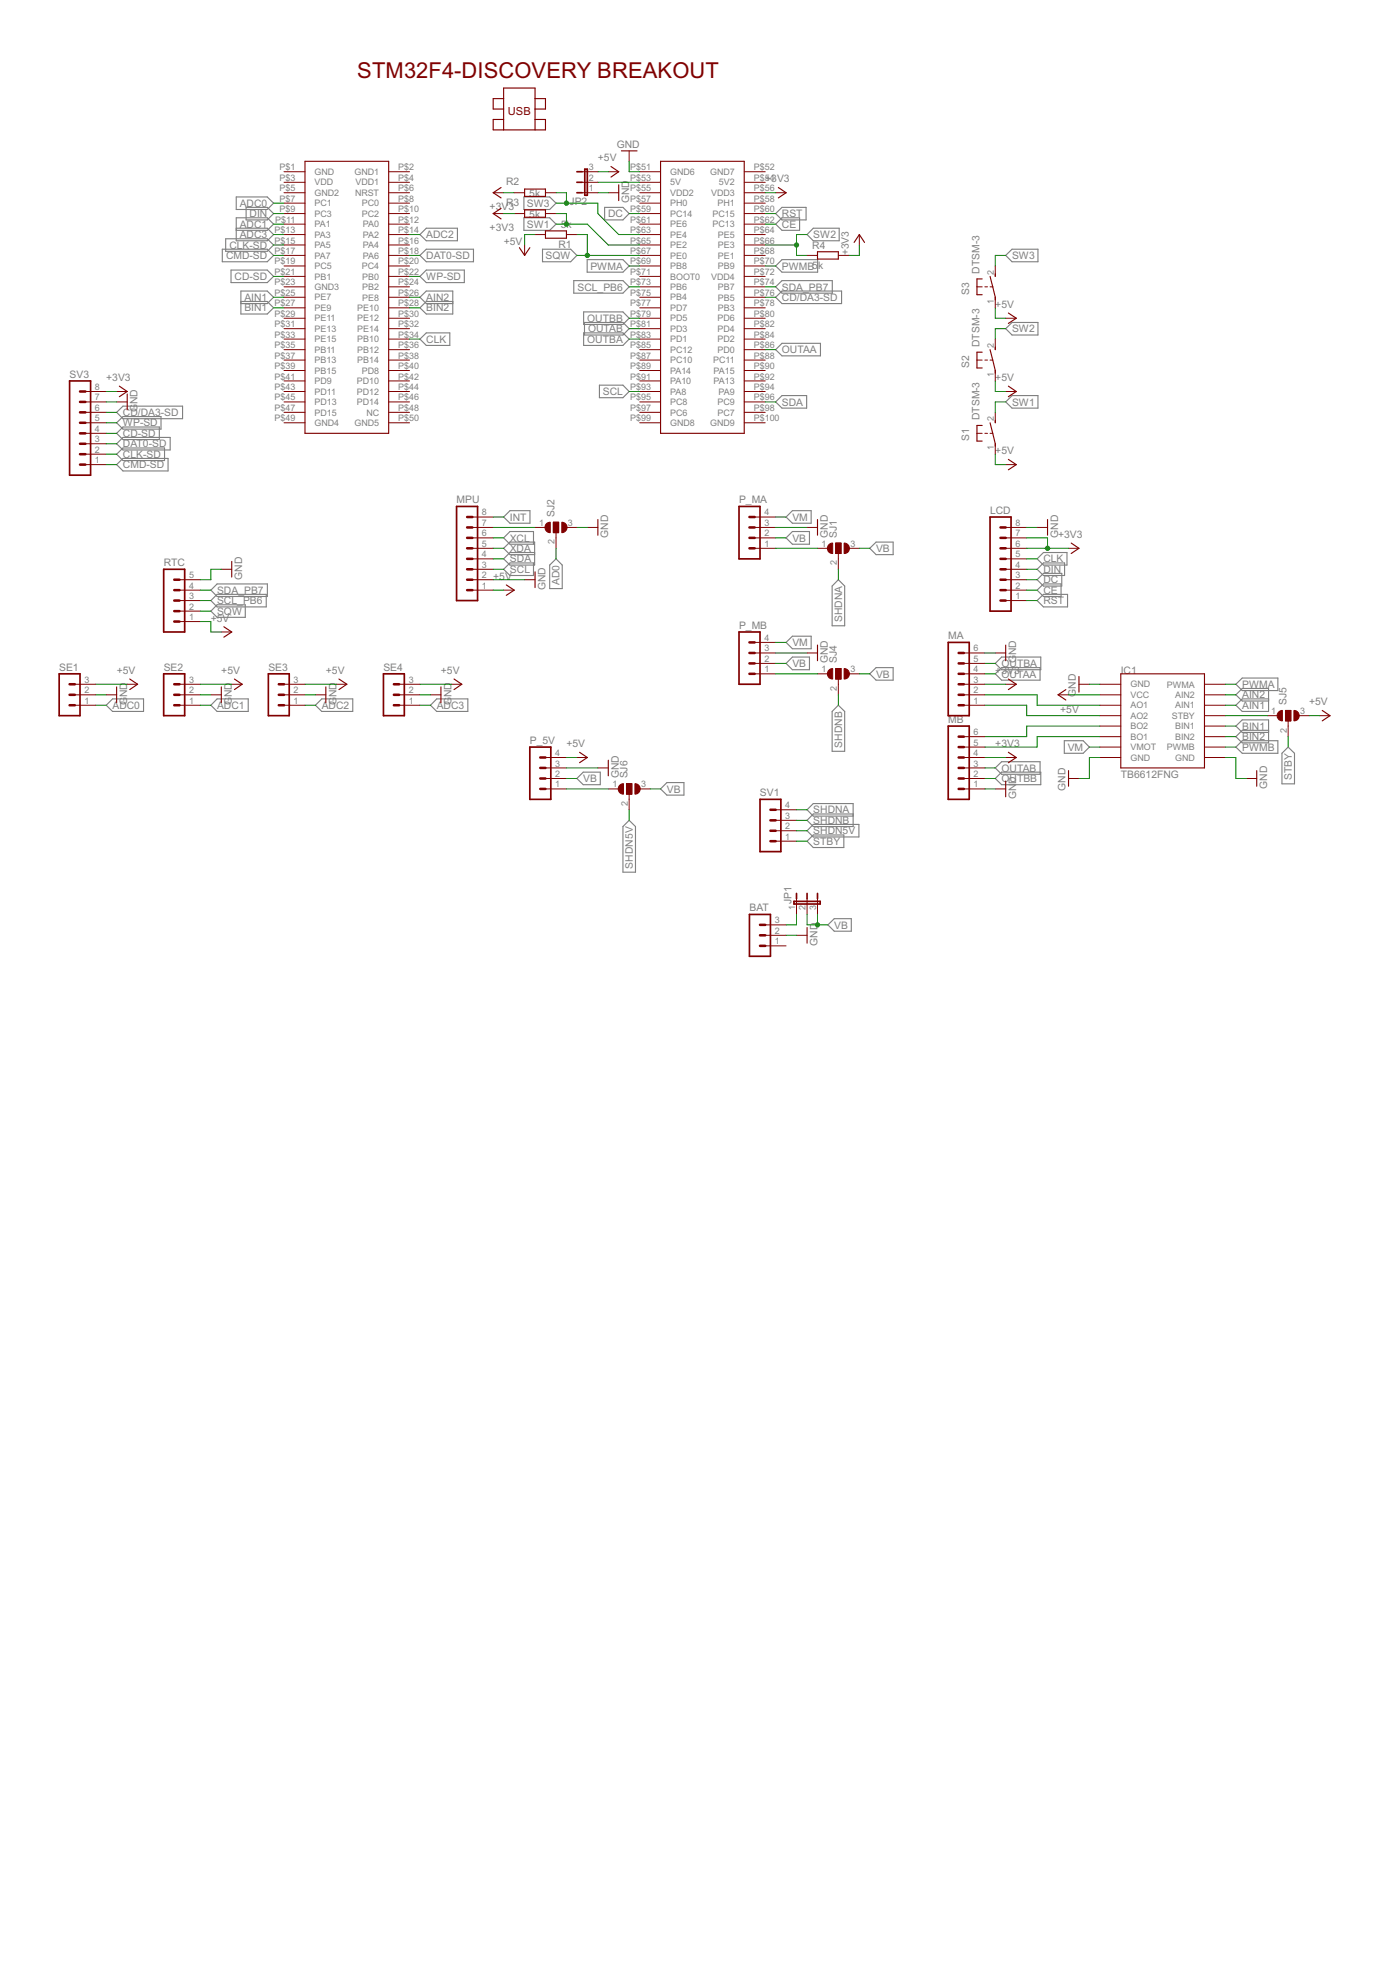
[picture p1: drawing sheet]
<svg xmlns="http://www.w3.org/2000/svg" width="210mm" height="297mm" viewBox="0 0 210 297" stroke-linecap="round" stroke-linejoin="round" font-family="sans-serif">
<defs><g id="words">
<text font-size="3.7" fill="#800000" x="53.7" y="11.7">STM32F4-DISCOVERY BREAKOUT</text>
<text font-size="1.9" fill="#800000" x="76.3" y="17.3">USB</text>
<g font-size="1.7" fill="#808080">
<text x="92.7" y="22.2">GND</text>
<text x="76" y="27.8">R2</text>
<text x="79.5" y="29.6">5k</text>
<text x="89.8" y="24.2">+5V</text>
<text x="115" y="27.4">+3V3</text>
<text x="36" y="31.1">ADC0</text>
<text x="36" y="34.2">ADC1</text>
<text x="36" y="35.8">ADC3</text>
<text x="37.5" y="32.6">DIN</text>
<text x="64.1" y="35.8">ADC2</text>
<text x="73.6" y="31.6">+3V3</text>
<text x="73.6" y="34.8">+3V3</text>
<text x="76" y="31">R3 SW3</text>
<text x="79.2" y="34.2">SW1</text>
<text x="79.5" y="32.7">5k</text>
<text x="84.2" y="34.3">5k</text>
<text x="85.6" y="30.8">JP2</text>
<text x="91.4" y="32.6">DC</text>
<text x="94.5" y="30.5" transform="rotate(-90 94.5 30.5)">GND</text>
<text x="117.5" y="34.2">CE</text>
<text x="117.5" y="32.6">RST</text>
<text x="122.2" y="35.8">SW2</text>
<text x="34" y="38.9">CMD-SD</text>
<text x="34.5" y="37.4">CLK-SD</text>
<text x="64.1" y="38.9">DAT0-SD</text>
<text x="75.7" y="36.8">+5V</text>
<text x="82" y="38.9">SQW</text>
<text x="83.9" y="37.3">R1</text>
<text x="88.7" y="40.5">PWMA</text>
<text x="117.5" y="40.5">PWMB5k</text>
<text x="122" y="37.5">R4</text>
<text x="127.5" y="38.4" transform="rotate(-90 127.5 38.4)">+3V3</text>
<text x="147.2" y="41.1" transform="rotate(-90 147.2 41.1)">DTSM-3</text>
<text x="152.1" y="38.9">SW3</text>
<text x="35.3" y="42.1">CD-SD</text>
<text x="36.7" y="45.2">AIN1</text>
<text x="36.7" y="46.8">BIN1</text>
<text x="64.1" y="45.2">AIN2</text>
<text x="64.1" y="46.8">BIN2</text>
<text x="64.1" y="42.1">WP-SD</text>
<text x="86.8" y="43.6">SCL_PB6</text>
<text x="117.5" y="43.6">SDA_PB7</text>
<text x="117.5" y="45.2">CD/DA3-SD</text>
<text x="145.6" y="44.3" transform="rotate(-90 145.6 44.3)">S3</text>
<text x="149.5" y="46.2">+5V</text>
<text x="64.1" y="51.5">CLK</text>
<text x="88.2" y="51.5">OUTBA</text>
<text x="88.2" y="48.4">OUTBB</text>
<text x="88.3" y="49.9">OUTAB</text>
<text x="117.5" y="53.1">OUTAA</text>
<text x="147.2" y="52.1" transform="rotate(-90 147.2 52.1)">DTSM-3</text>
<text x="152.1" y="49.9">SW2</text>
<text x="10.5" y="56.8">SV3</text>
<text x="16" y="57.2">+3V3</text>
<text x="90.6" y="59.4">SCL</text>
<text x="145.6" y="55.3" transform="rotate(-90 145.6 55.3)">S2</text>
<text x="149.5" y="57.2">+5V</text>
<text x="18.5" y="64.1">WP-SD</text>
<text x="18.5" y="62.5">CD/DA3-SD</text>
<text x="18.5" y="65.6">CD-SD</text>
<text x="20.7" y="62" transform="rotate(-90 20.7 62)">G</text>
<text x="20.7" y="60.8" transform="rotate(-90 20.7 60.8)">ND</text>
<text x="117.5" y="60.9">SDA</text>
<text x="147.2" y="63.1" transform="rotate(-90 147.2 63.1)">DTSM-3</text>
<text x="152.1" y="60.9">SW1</text>
<text x="18.5" y="67.2">DAT0-SD</text>
<text x="18.5" y="68.8">CLK-SD</text>
<text x="18.5" y="70.4">CMD-SD</text>
<text x="145.6" y="66.3" transform="rotate(-90 145.6 66.3)">S1</text>
<text x="149.5" y="68.2">+5V</text>
<text x="68.6" y="75.6">MPU</text>
<text x="83.3" y="77.7" transform="rotate(-90 83.3 77.7)">SJ2</text>
<text x="111" y="75.6">P_MA</text>
<text x="148.8" y="77.2">LCD</text>
<text x="76.6" y="82.9">XDA</text>
<text x="76.6" y="81.4">XCL</text>
<text x="76.6" y="78.2">INT</text>
<text x="91.4" y="80.8" transform="rotate(-90 91.4 80.8)">GND</text>
<text x="119.1" y="81.4">VB</text>
<text x="119.1" y="78.2">VM</text>
<text x="124.4" y="80.8" transform="rotate(-90 124.4 80.8)">GND</text>
<text x="125.7" y="80.8" transform="rotate(-90 125.7 80.8)">SJ1</text>
<text x="131.6" y="82.9">VB</text>
<text x="159" y="80.8" transform="rotate(-90 159 80.8)">GND</text>
<text x="159" y="80.8">+3V3</text>
<text x="24.6" y="85.1">RTC</text>
<text x="32.6" y="89.2">SDA_PB7</text>
<text x="36.4" y="87.1" transform="rotate(-90 36.4 87.1)">GND</text>
<text x="74.1" y="87.1">+5V</text>
<text x="76.6" y="84.5">SDA</text>
<text x="76.6" y="86.1">SCL</text>
<text x="82" y="88.7" transform="rotate(-90 82 88.7)">GND</text>
<text x="84.1" y="87.9" transform="rotate(-90 84.1 87.9)">AD0</text>
<text x="156.8" y="84.5">CLK</text>
<text x="156.8" y="86.1">DIN</text>
<text x="156.8" y="87.7">DC</text>
<text x="156.8" y="89.2">CE</text>
<text x="31.7" y="93.4">+5V</text>
<text x="32.6" y="90.8">SCL_PB6</text>
<text x="32.6" y="92.4">SQW</text>
<text x="111" y="94.5">P_MB</text>
<text x="126.5" y="93.5" transform="rotate(-90 126.5 93.5)">SHDNA</text>
<text x="156.8" y="90.8">RST</text>
<text x="8.9" y="100.8">SE1</text>
<text x="17.5" y="101.2">+5V</text>
<text x="24.6" y="100.8">SE2</text>
<text x="33.2" y="101.2">+5V</text>
<text x="40.3" y="100.8">SE3</text>
<text x="49" y="101.2">+5V</text>
<text x="57.6" y="100.8">SE4</text>
<text x="66.3" y="101.2">+5V</text>
<text x="119.1" y="100.2">VB</text>
<text x="119.1" y="97.1">VM</text>
<text x="124.4" y="99.7" transform="rotate(-90 124.4 99.7)">GND</text>
<text x="125.7" y="99.7" transform="rotate(-90 125.7 99.7)">SJ4</text>
<text x="131.6" y="101.8">VB</text>
<text x="142.5" y="96.1">MA</text>
<text x="149.5" y="101.2">+3V3</text>
<text x="150.5" y="100.2">OUTBA</text>
<text x="150.5" y="101.8">OUTAA</text>
<text x="152.7" y="99.7" transform="rotate(-90 152.7 99.7)">G</text>
<text x="152.7" y="98.5" transform="rotate(-90 152.7 98.5)">ND</text>
<text x="168.4" y="101.2">I</text>
<text x="168.8" y="101.2">C1</text>
<text x="16.9" y="106.5">ADC0</text>
<text x="19.1" y="106" transform="rotate(-90 19.1 106)">G</text>
<text x="19.1" y="104.8" transform="rotate(-90 19.1 104.8)">ND</text>
<text x="32.6" y="106.5">ADC1</text>
<text x="34.8" y="106" transform="rotate(-90 34.8 106)">G</text>
<text x="34.8" y="104.8" transform="rotate(-90 34.8 104.8)">ND</text>
<text x="48.3" y="106.5">ADC2</text>
<text x="50.5" y="106" transform="rotate(-90 50.5 106)">G</text>
<text x="50.5" y="104.8" transform="rotate(-90 50.5 104.8)">ND</text>
<text x="65.6" y="106.5">ADC3</text>
<text x="67.8" y="106" transform="rotate(-90 67.8 106)">G</text>
<text x="67.8" y="104.8" transform="rotate(-90 67.8 104.8)">ND</text>
<text x="159.3" y="107.1">+5V</text>
<text x="161.6" y="104.7" transform="rotate(-90 161.6 104.7)">GND</text>
<text x="186.6" y="103.4">PWMA</text>
<text x="186.6" y="104.9">AIN2</text>
<text x="186.6" y="106.5">AIN1</text>
<text x="193.3" y="106" transform="rotate(-90 193.3 106)">SJ5</text>
<text x="196.7" y="106">+5V</text>
<text x="79.6" y="111.8">P_5V</text>
<text x="85.1" y="112.2">+5V</text>
<text x="126.5" y="112.3" transform="rotate(-90 126.5 112.3)">SHDNB</text>
<text x="142.5" y="108.6">MB</text>
<text x="149.5" y="112.2">+3V3</text>
<text x="160.4" y="112.8">VM</text>
<text x="186.6" y="112.8">PWMB</text>
<text x="186.6" y="109.7">BIN1</text>
<text x="186.6" y="111.2">BIN2</text>
<text x="87.6" y="117.5">VB</text>
<text x="93" y="117" transform="rotate(-90 93 117)">GND</text>
<text x="94.3" y="117" transform="rotate(-90 94.3 117)">SJ6</text>
<text x="100.2" y="119.1">VB</text>
<text x="114.2" y="119.6">SV1</text>
<text x="150.5" y="115.9">OUTAB</text>
<text x="150.5" y="117.5">OUTBB</text>
<text x="152.7" y="117.8" transform="rotate(-90 152.7 117.8)">D</text>
<text x="160.1" y="118.8" transform="rotate(-90 160.1 118.8)">GND</text>
<text x="168.4" y="117">TB6612FNG</text>
<text x="190.4" y="118.5" transform="rotate(-90 190.4 118.5)">GND</text>
<text x="194.1" y="117.2" transform="rotate(-90 194.1 117.2)">STBY</text>
<text x="122.2" y="122.2">SHDNA</text>
<text x="122.2" y="123.8">SHDNB</text>
<text x="122.2" y="125.4">SHDN5V</text>
<text x="152.7" y="120.1" transform="rotate(-90 152.7 120.1)">GN</text>
<text x="95.1" y="130.5" transform="rotate(-90 95.1 130.5)">SHDN5V</text>
<text x="122.2" y="126.9">STBY</text>
<text x="112.6" y="136.9">BAT</text>
<text x="118.9" y="135.8" transform="rotate(-90 118.9 135.8)">JP1</text>
<text x="122.8" y="142.1" transform="rotate(-90 122.8 142.1)">GND</text>
<text x="125.3" y="139.5">VB</text>
</g>
<g font-size="1.5" fill="#808080">
<text x="42" y="25.6">P$1</text>
<text x="42" y="27.2">P$3</text>
<text x="42" y="28.7">P$5</text>
<text x="47.3" y="26.3">GND</text>
<text x="47.3" y="27.9">VDD</text>
<text x="47.3" y="29.4">GND2</text>
<text x="53.3" y="26.3">GND1</text>
<text x="53.3" y="29.4">NRST</text>
<text x="53.4" y="27.9">VDD1</text>
<text x="59.8" y="27.2">P$4</text>
<text x="59.8" y="28.7">P$6</text>
<text x="59.8" y="25.6">P$2</text>
<text x="88.5" y="28.7">1</text>
<text x="88.5" y="27.2">2</text>
<text x="88.5" y="25.6">3</text>
<text x="94.7" y="25.6">P$51</text>
<text x="94.7" y="27.2">P$53</text>
<text x="94.7" y="28.7">P$55</text>
<text x="100.7" y="26.3">GND6</text>
<text x="100.7" y="27.9">5V</text>
<text x="100.7" y="29.4">VDD2</text>
<text x="106.7" y="26.3">GND7</text>
<text x="106.8" y="29.4">VDD3</text>
<text x="108" y="27.9">5V2</text>
<text x="113.3" y="25.6">P$52</text>
<text x="113.3" y="27.2">P$54</text>
<text x="113.3" y="28.7">P$56</text>
<text x="41.3" y="35">P$13</text>
<text x="41.4" y="33.4">P$11</text>
<text x="42" y="30.3">P$7</text>
<text x="42" y="31.9">P$9</text>
<text x="47.3" y="31">PC1</text>
<text x="47.3" y="32.6">PC3</text>
<text x="47.3" y="34.1">PA1</text>
<text x="47.3" y="35.7">PA3</text>
<text x="54.4" y="31">PC0</text>
<text x="54.4" y="32.6">PC2</text>
<text x="54.5" y="34.2">PA0</text>
<text x="54.5" y="35.7">PA2</text>
<text x="59.8" y="30.3">P$8</text>
<text x="59.8" y="31.9">P$10</text>
<text x="59.8" y="33.4">P$12</text>
<text x="59.8" y="35">P$14</text>
<text x="94.7" y="30.3">P$57</text>
<text x="94.7" y="31.9">P$59</text>
<text x="94.7" y="33.4">P$61</text>
<text x="94.7" y="35">P$63</text>
<text x="100.7" y="31">PH0</text>
<text x="100.7" y="32.6">PC14</text>
<text x="100.7" y="34.1">PE6</text>
<text x="100.7" y="35.7">PE4</text>
<text x="107.1" y="32.6">PC15</text>
<text x="107.1" y="34.2">PC13</text>
<text x="107.8" y="31">PH1</text>
<text x="107.9" y="35.7">PE5</text>
<text x="113.3" y="30.3">P$58</text>
<text x="113.3" y="31.9">P$60</text>
<text x="113.3" y="33.4">P$62</text>
<text x="113.3" y="35">P$64</text>
<text x="41.3" y="36.6">P$15</text>
<text x="41.3" y="38.2">P$17</text>
<text x="41.3" y="39.7">P$19</text>
<text x="41.3" y="41.3">P$21</text>
<text x="47.3" y="37.3">PA5</text>
<text x="47.3" y="38.9">PA7</text>
<text x="47.3" y="40.4">PC5</text>
<text x="47.3" y="42">PB1</text>
<text x="54.4" y="40.4">PC4</text>
<text x="54.5" y="37.3">PA4</text>
<text x="54.5" y="38.9">PA6</text>
<text x="59.8" y="36.6">P$16</text>
<text x="59.8" y="38.2">P$18</text>
<text x="59.8" y="39.7">P$20</text>
<text x="59.8" y="41.3">P$22</text>
<text x="94.7" y="36.6">P$65</text>
<text x="94.7" y="38.2">P$67</text>
<text x="94.7" y="39.7">P$69</text>
<text x="94.7" y="41.3">P$71</text>
<text x="100.7" y="37.3">PE2</text>
<text x="100.7" y="38.9">PE0</text>
<text x="100.7" y="40.4">PB8</text>
<text x="100.7" y="42">BOOT0</text>
<text x="107.9" y="37.3">PE3</text>
<text x="107.9" y="38.9">PE1</text>
<text x="107.9" y="40.4">PB9</text>
<text x="113.3" y="36.6">P$66</text>
<text x="113.3" y="38.2">P$68</text>
<text x="113.3" y="39.7">P$70</text>
<text x="113.3" y="41.3">P$72</text>
<text x="149.3" y="41.3" transform="rotate(-90 149.3 41.3)">2</text>
<text x="41.3" y="42.9">P$23</text>
<text x="41.3" y="44.4">P$25</text>
<text x="41.3" y="46">P$27</text>
<text x="41.3" y="47.6">P$29</text>
<text x="47.3" y="43.6">GND3</text>
<text x="47.3" y="45.1">PE7</text>
<text x="47.3" y="46.7">PE9</text>
<text x="53.7" y="46.7">PE10</text>
<text x="54.4" y="42">PB0</text>
<text x="54.4" y="43.6">PB2</text>
<text x="54.4" y="45.2">PE8</text>
<text x="59.8" y="42.9">P$24</text>
<text x="59.8" y="44.4">P$26</text>
<text x="59.8" y="46">P$28</text>
<text x="59.8" y="47.6">P$30</text>
<text x="94.7" y="42.9">P$73</text>
<text x="94.7" y="44.4">P$75</text>
<text x="94.7" y="46">P$77</text>
<text x="94.7" y="47.6">P$79</text>
<text x="100.7" y="43.6">PB6</text>
<text x="100.7" y="45.1">PB4</text>
<text x="100.7" y="46.7">PD7</text>
<text x="106.8" y="42">VDD4</text>
<text x="107.9" y="43.6">PB7</text>
<text x="107.9" y="45.2">PB5</text>
<text x="107.9" y="46.7">PB3</text>
<text x="113.3" y="42.9">P$74</text>
<text x="113.3" y="44.4">P$76</text>
<text x="113.3" y="46">P$78</text>
<text x="113.3" y="47.6">P$80</text>
<text x="149.3" y="45.6" transform="rotate(-90 149.3 45.6)">1</text>
<text x="41.3" y="49.2">P$31</text>
<text x="41.3" y="50.7">P$33</text>
<text x="41.3" y="52.3">P$35</text>
<text x="41.3" y="53.9">P$37</text>
<text x="47.3" y="48.3">PE11</text>
<text x="47.3" y="49.9">PE13</text>
<text x="47.3" y="51.4">PE15</text>
<text x="47.3" y="53">PB11</text>
<text x="53.7" y="48.3">PE12</text>
<text x="53.7" y="49.9">PE14</text>
<text x="53.7" y="51.4">PB10</text>
<text x="53.7" y="53">PB12</text>
<text x="59.8" y="49.2">P$32</text>
<text x="59.8" y="50.7">P$34</text>
<text x="59.8" y="52.3">P$36</text>
<text x="59.8" y="53.9">P$38</text>
<text x="94.7" y="49.2">P$81</text>
<text x="94.7" y="50.7">P$83</text>
<text x="94.7" y="52.3">P$85</text>
<text x="94.7" y="53.9">P$87</text>
<text x="100.7" y="48.3">PD5</text>
<text x="100.7" y="49.9">PD3</text>
<text x="100.7" y="51.4">PD1</text>
<text x="100.7" y="53">PC12</text>
<text x="107.8" y="48.3">PD6</text>
<text x="107.8" y="49.9">PD4</text>
<text x="107.8" y="51.4">PD2</text>
<text x="107.8" y="53">PD0</text>
<text x="113.3" y="49.2">P$82</text>
<text x="113.3" y="50.7">P$84</text>
<text x="113.3" y="52.3">P$86</text>
<text x="113.3" y="53.9">P$88</text>
<text x="149.3" y="52.3" transform="rotate(-90 149.3 52.3)">2</text>
<text x="14.3" y="58.6">8</text>
<text x="41.3" y="55.5">P$39</text>
<text x="41.3" y="57">P$41</text>
<text x="41.3" y="58.6">P$43</text>
<text x="47.3" y="54.6">PB13</text>
<text x="47.3" y="56.1">PB15</text>
<text x="47.3" y="57.7">PD9</text>
<text x="47.3" y="59.3">PD11</text>
<text x="53.6" y="57.7">PD10</text>
<text x="53.6" y="59.3">PD12</text>
<text x="53.7" y="54.6">PB14</text>
<text x="54.4" y="56.2">PD8</text>
<text x="59.8" y="55.5">P$40</text>
<text x="59.8" y="57">P$42</text>
<text x="59.8" y="58.6">P$44</text>
<text x="94.7" y="55.5">P$89</text>
<text x="94.7" y="57">P$91</text>
<text x="94.7" y="58.6">P$93</text>
<text x="100.7" y="54.6">PC10</text>
<text x="100.7" y="56.1">PA14</text>
<text x="100.7" y="57.7">PA10</text>
<text x="100.7" y="59.3">PA8</text>
<text x="107.2" y="54.6">PC11</text>
<text x="107.2" y="56.2">PA15</text>
<text x="107.2" y="57.7">PA13</text>
<text x="108" y="59.3">PA9</text>
<text x="113.3" y="55.5">P$90</text>
<text x="113.3" y="57">P$92</text>
<text x="113.3" y="58.6">P$94</text>
<text x="149.3" y="56.6" transform="rotate(-90 149.3 56.6)">1</text>
<text x="14.3" y="64.9">4</text>
<text x="14.3" y="63.3">5</text>
<text x="14.3" y="61.7">6</text>
<text x="14.3" y="60.2">7</text>
<text x="41.3" y="60.2">P$45</text>
<text x="41.3" y="61.7">P$47</text>
<text x="41.3" y="63.3">P$49</text>
<text x="47.3" y="60.9">PD13</text>
<text x="47.3" y="62.4">PD15</text>
<text x="47.3" y="64">GND4</text>
<text x="53.3" y="64">GND5</text>
<text x="53.6" y="60.9">PD14</text>
<text x="55" y="62.4">NC</text>
<text x="59.8" y="60.2">P$46</text>
<text x="59.8" y="61.7">P$48</text>
<text x="59.8" y="63.3">P$50</text>
<text x="94.7" y="60.2">P$95</text>
<text x="94.7" y="61.7">P$97</text>
<text x="94.7" y="63.3">P$99</text>
<text x="100.7" y="60.9">PC8</text>
<text x="100.7" y="62.4">PC6</text>
<text x="100.7" y="64">GND8</text>
<text x="106.7" y="64">GND9</text>
<text x="107.8" y="60.9">PC9</text>
<text x="107.8" y="62.4">PC7</text>
<text x="113.3" y="60.2">P$96</text>
<text x="113.3" y="61.7">P$98</text>
<text x="113.3" y="63.3">P$100</text>
<text x="149.3" y="63.3" transform="rotate(-90 149.3 63.3)">2</text>
<text x="14.3" y="69.6">1</text>
<text x="14.3" y="68">2</text>
<text x="14.3" y="66.5">3</text>
<text x="149.3" y="67.6" transform="rotate(-90 149.3 67.6)">1</text>
<text x="72.4" y="77.5">8</text>
<text x="114.8" y="77.5">4</text>
<text x="72.4" y="83.7">4</text>
<text x="72.4" y="82.2">5</text>
<text x="72.4" y="80.6">6</text>
<text x="72.4" y="79">7</text>
<text x="81" y="79">1</text>
<text x="83.3" y="81.8" transform="rotate(-90 83.3 81.8)">2</text>
<text x="85.3" y="79">3</text>
<text x="114.8" y="82.2">1</text>
<text x="114.8" y="80.6">2</text>
<text x="114.8" y="79">3</text>
<text x="123.4" y="82.2">1</text>
<text x="127.8" y="82.2">3</text>
<text x="152.6" y="83.7">5</text>
<text x="152.6" y="82.2">6</text>
<text x="152.6" y="80.6">7</text>
<text x="152.6" y="79">8</text>
<text x="28.4" y="88.5">4</text>
<text x="28.4" y="86.9">5</text>
<text x="72.4" y="88.5">1</text>
<text x="72.4" y="86.9">2</text>
<text x="72.4" y="85.3">3</text>
<text x="125.8" y="84.9" transform="rotate(-90 125.8 84.9)">2</text>
<text x="152.6" y="88.5">2</text>
<text x="152.6" y="86.9">3</text>
<text x="152.6" y="85.3">4</text>
<text x="28.4" y="93.2">1</text>
<text x="28.4" y="91.6">2</text>
<text x="28.4" y="90">3</text>
<text x="152.6" y="90">1</text>
<text x="114.8" y="101">1</text>
<text x="114.8" y="99.5">2</text>
<text x="114.8" y="97.9">3</text>
<text x="114.8" y="96.3">4</text>
<text x="123.4" y="101">1</text>
<text x="127.8" y="101">3</text>
<text x="146.3" y="101">4</text>
<text x="146.3" y="99.5">5</text>
<text x="146.3" y="97.9">6</text>
<text x="12.7" y="105.7">1</text>
<text x="12.7" y="104.2">2</text>
<text x="12.7" y="102.6">3</text>
<text x="28.4" y="105.7">1</text>
<text x="28.4" y="104.2">2</text>
<text x="28.4" y="102.6">3</text>
<text x="44.1" y="105.7">1</text>
<text x="44.1" y="104.2">2</text>
<text x="44.1" y="102.6">3</text>
<text x="61.4" y="105.7">1</text>
<text x="61.4" y="104.2">2</text>
<text x="61.4" y="102.6">3</text>
<text x="125.8" y="103.8" transform="rotate(-90 125.8 103.8)">2</text>
<text x="146.3" y="105.7">1</text>
<text x="146.3" y="104.2">2</text>
<text x="146.3" y="102.6">3</text>
<text x="169.9" y="106.4">AO1</text>
<text x="169.9" y="104.9">VCC</text>
<text x="169.9" y="103.3">GND</text>
<text x="175.3" y="103.3">PWMA</text>
<text x="176.6" y="104.9">AIN2</text>
<text x="176.6" y="106.4">AIN1</text>
<text x="191" y="107.3">1</text>
<text x="195.3" y="107.3">3</text>
<text x="83.4" y="113.6">4</text>
<text x="146.3" y="113.6">4</text>
<text x="146.3" y="112">5</text>
<text x="146.3" y="110.5">6</text>
<text x="169.9" y="108">AO2</text>
<text x="169.9" y="109.6">BO2</text>
<text x="169.9" y="111.1">BO1</text>
<text x="169.9" y="112.7">VMOT</text>
<text x="175.3" y="112.7">PWMB</text>
<text x="176.1" y="108">STBY</text>
<text x="176.6" y="109.6">BIN1</text>
<text x="176.6" y="111.2">BIN2</text>
<text x="193.3" y="110.1" transform="rotate(-90 193.3 110.1)">2</text>
<text x="83.4" y="118.3">1</text>
<text x="83.4" y="116.7">2</text>
<text x="83.4" y="115.2">3</text>
<text x="92" y="118.3">1</text>
<text x="96.3" y="118.3">3</text>
<text x="146.3" y="118.3">1</text>
<text x="146.3" y="116.7">2</text>
<text x="146.3" y="115.2">3</text>
<text x="169.9" y="114.3">GND</text>
<text x="176.6" y="114.3">GND</text>
<text x="94.3" y="121.1" transform="rotate(-90 94.3 121.1)">2</text>
<text x="118" y="124.6">2</text>
<text x="118" y="123">3</text>
<text x="118" y="121.5">4</text>
<text x="118" y="126.2">1</text>
<text x="119.5" y="136.8" transform="rotate(-90 119.5 136.8)">1</text>
<text x="121" y="136.8" transform="rotate(-90 121 136.8)">2</text>
<text x="122.6" y="136.8" transform="rotate(-90 122.6 136.8)">3</text>
<text x="116.4" y="141.9">1</text>
<text x="116.4" y="140.3">2</text>
<text x="116.4" y="138.7">3</text>
</g>
</g></defs>
<g fill="none" stroke="#808080" stroke-width=".17">
<path d="M33.4 37.4h6.8l.9 1-.9 .9h-6.8zM33.9 35.9h6.3l.9 .9-.9 1h-6.3zM35.5 34.3h4.7l.9 .9-.9 1h-4.7v-3.5h4.7l.9 1-.9 .9h-4.7M35.5 29.6h4.7l.9 .9-.9 1h-4.7zM37 31.2h3.2l.9 .9-.9 .9h-3.2zM63.1 38.4l1-1h7v1.9h-7zM63.1 35.2l1-.9h4.6v1.9h-4.6zM78.7 32.7h3.9l.9 1-.9 .9h-3.9zM78.7 29.6h3.9l.9 .9-.9 1h-3.9zM81.5 37.4h4.2l1 1-1 .9h-4.2zM88.2 39h5.4l.9 1-.9 .9h-5.4zM90.8 31.2h2.8l.9 .9-.9 .9h-2.8z"/>
<path d="M116.5 40l1-1h5.4v1.9h-5.4zM116.5 32.1l1-.9h3.6v1.8h-3.6zM116.5 33.7l1-1h2.6v1.9h-2.6zM122.2 34.3h3.9v1.9h-3.9l-.9-1zM151.1 38.4l1-1h3.9v1.9h-3.9zM34.7 40.6h5.5l.9 .9-.9 1h-5.5zM36.2 45.3h4l.9 .9-.9 1h-4v-3.5h4l.9 1-.9 .9h-4M63.1 50.9l1-.9h3.5v1.9h-3.5zM63.1 41.5l1-.9h5.7v1.9h-5.7zM68 45.3h-3.9l-1 .9 1 1h3.9v-3.5h-3.9l-1 1 1 .9h3.9M86.2 42.2h7.4l.9 .9-.9 .9h-7.4zM87.7 50h5.9l.9 .9-.9 1h-5.9z"/>
<path d="M87.7 46.9h5.9l.9 .9-.9 .9h-5.9zM87.8 48.5h5.8l.9 .9-.9 .9h-5.8zM90.1 57.9h3.5l.9 .9-.9 1h-3.5zM116.5 43.1l1-.9h7.6v1.8h-7.6zM116.5 44.7l1-1h8.9v1.9h-8.9zM116.5 52.5l1-.9h5.8v1.9h-5.8zM151.1 49.4l1-.9h3.9v1.8h-3.9zM152.1 59.4h3.9v1.9h-3.9l-1-.9zM17.5 63.5l1-.9h5.7v1.9h-5.7zM17.5 66.7l1-1h7.1v1.9h-7.1zM17.5 68.2l1-.9h6.2v1.9h-6.2zM17.5 69.8l1-.9h6.8v1.9h-6.8z"/>
<path d="M17.5 62l1-1h8.9v1.9h-8.9zM17.5 65.1l1-.9h5.4v1.8h-5.4zM75.7 77.7l.9-1h3v1.9h-3zM116.5 60.4l1-1h3.7v1.9h-3.7zM118.1 77.7l1-1h2.8v1.9h-2.8zM32.6 87.7h7.6v1.9h-7.6l-.9-.9zM32.6 89.3h7.4v1.9h-7.4l-.9-1zM32.6 90.9h4.3v1.9h-4.3l-.9-1zM75.7 85.5l.9-.9h3.6v1.9h-3.6zM75.7 80.8l.9-.9h3.6v1.9h-3.6zM80.3 83h-3.7l-.9 1 .9 .9h3.7v-3.5h-3.7l-.9 1 .9 .9h3.7M82.6 84.9l.9-.9 1 .9v3.5h-1.9z"/>
<path d="M118.1 80.8l1-.9h2.5v1.9h-2.5zM118.1 99.7l1-1h2.5v1.9h-2.5zM118.1 96.5l1-.9h2.8v1.9h-2.8zM126 87.1l.9 1v5.9h-1.9v-5.9zM130.7 82.4l.9-1h2.6v1.9h-2.6zM150.5 98.7h5.9v1.9h-5.9l-1-.9zM155.8 87.1l1-1h2.7v2h-2.7zM155.8 88.7l1-1h2.6v1.9h-2.6zM155.8 90.2l1-.9h3.6v1.9h-3.6zM156.8 83h3.5v1.9h-3.5l-1-.9zM156.8 84.6h3.2v1.9h-3.2l-1-1zM16.9 105h4.7v1.9h-4.7l-.9-.9z"/>
<path d="M32.6 105h4.7v1.9h-4.7l-.9-.9zM47.4 106l.9-1h4.7v1.9h-4.7zM65.6 105h4.7v1.9h-4.7l-.9-.9zM86.7 117l.9-1h2.6v1.9h-2.6zM99.3 118.5l.9-.9h2.6v1.9h-2.6zM125 106.9l1-.9 .9 .9v6h-1.9zM130.7 101.2l.9-.9h2.6v1.9h-2.6zM149.5 101.2l1-.9h5.8v1.9h-5.8zM149.5 115.4l1-1h5.8v1.9h-5.8zM150.5 116h5.9v1.9h-5.9l-1-.9zM159.9 111.3h2.9l.9 .9-.9 1h-2.9zM185.7 112.2l.9-.9h5.4v1.9h-5.4z"/>
<path d="M185.7 102.8l.9-.9h5.4v1.9h-5.4zM190.6 105h-4l-.9 1 .9 .9h4v-3.5h-4l-.9 1 .9 .9h4M190.6 109.7h-4l-.9 1 .9 .9h4v-3.4h-4l-.9 .9 .9 .9h4M193.5 112.2l1 1v4.6h-1.9v-4.6zM93.6 124.2l.9-.9 1 .9v6.8h-1.9zM121.3 126.4l.9-.9h4.6v1.8h-4.6zM122.2 123.9h6.9v1.9h-6.9l-.9-1zM124.4 139l.9-1h2.6v1.9h-2.6zM128.2 122.3h-6l-.9 1 .9 .9h6v-3.5h-6l-.9 1 .9 .9h6"/>
</g>
<g fill="none" stroke="#800000" stroke-width=".25">
<path d="M86.7 25.8h.8M86.7 27.4h.8M86.7 29h.8M87.9 25.4h.3v3.9h-.3zM10.5 57.2h3.1v14.2h-3.1zM68.6 76.1h3.2v14.1h-3.2zM111 76.1h3.2v7.9h-3.2zM148.8 77.7h3.1v14.1h-3.1zM24.6 85.5h3.1v9.5h-3.1zM111 95h3.2v7.8h-3.2zM142.5 96.5h3.1v11h-3.1zM8.9 101.2h3.1v6.3h-3.1z"/>
<path d="M24.6 101.2h3.1v6.3h-3.1zM40.3 101.2h3.2v6.3h-3.2zM57.6 101.2h3.1v6.3h-3.1zM79.6 112.2h3.2v7.9h-3.2zM142.5 109.1h3.1v11h-3.1zM112.6 137.4h3.2v6.3h-3.2zM114.2 120.1h3.1v7.9h-3.1zM119.3 135.4h3.9v.4h-3.9zM119.7 134.2v.8M121.3 134.2v.8M122.8 134.2v.8"/>
</g>
<g fill="none" stroke="#800000" stroke-width=".38">
<path d="M12 58.8h.8M12 66.7h.8M12 68.2h.8M12 69.8h.8M12 63.5h.8M12 65.1h.8M12 60.4h.8M12 62h.8M70.2 79.2h.8M70.2 77.7h.8M112.6 79.2h.8M112.6 77.7h.8"/>
<path d="M150.3 79.2h.8M26.2 87.1h.8M26.2 88.7h.8M26.2 90.2h.8M26.2 91.8h.8M26.2 93.4h.8M70.2 87.1h.8M70.2 88.7h.8M70.2 84h.8M70.2 85.5h.8M70.2 80.8h.8M70.2 82.4h.8"/>
<path d="M112.6 80.8h.8M112.6 82.4h.8M112.6 98.1h.8M112.6 99.7h.8M112.6 96.5h.8M144 98.1h.8M144 99.7h.8M150.3 87.1h.8M150.3 88.7h.8M150.3 90.2h.8M150.3 84h.8M150.3 85.5h.8"/>
<path d="M150.3 80.8h.8M150.3 82.4h.8M10.5 102.8h.7M10.5 104.4h.7M10.5 106h.7M26.2 102.8h.8M26.2 104.4h.8M26.2 106h.8M41.9 102.8h.8M41.9 104.4h.8M41.9 106h.8M59.2 102.8h.8"/>
<path d="M59.2 104.4h.8M59.2 106h.8M81.2 115.4h.8M81.2 117h.8M81.2 118.5h.8M81.2 113.8h.8M112.6 101.2h.8M144 102.8h.8M144 104.4h.8M144 106h.8M144 101.2h.8M144 115.4h.8"/>
<path d="M144 117h.8M144 118.5h.8M144 112.2h.8M144 113.8h.8M144 110.7h.8M114.2 139h.8M115.8 123.3h.7M115.8 124.8h.7M115.8 126.4h.7M115.8 121.7h.7M114.2 140.5h.8M114.2 142.1h.8"/>
</g>
<g fill="none" stroke="#800000" stroke-width=".15">
<path d="M42.7 25.8h3.1M42.7 27.4h3.1M42.7 29h3.1M42.7 30.5h3.1M42.7 32.1h3.1M42.7 33.7h3.1M42.7 35.2h3.1M42.7 36.8h3.1M42.7 38.4h3.1M42.7 40h3.1M58.4 25.8h3.1M58.4 27.4h3.1"/>
<path d="M58.4 29h3.1M58.4 30.5h3.1M58.4 32.1h3.1M58.4 33.7h3.1M58.4 35.2h3.1M58.4 36.8h3.1M58.4 38.4h3.1M58.4 40h3.1M74.1 29h1.6M74.1 32.1h1.6M77.3 29h1.5M77.3 32.1h1.5"/>
<path d="M78.8 36.8v1.6M80.4 35.2h1.6M82 29h1.5M82 32.1h1.5M85.1 35.2h1.6M87.5 25.8h2.3M87.5 27.4h2.3M87.5 29h2.3M91.4 25.8h1.6M91.4 29h1.6M94.5 22.7v1.5M96.1 25.8h3.2"/>
<path d="M96.1 27.4h3.2M96.1 29h3.2M96.1 30.5h3.2M96.1 32.1h3.2M96.1 33.7h3.2M96.1 35.2h3.2M96.1 36.8h3.2M96.1 38.4h3.2M96.1 40h3.2M111.8 25.8h3.2M111.8 27.4h3.2M111.8 29h3.2"/>
<path d="M111.8 30.5h3.2M111.8 32.1h3.2M111.8 33.7h3.2M111.8 35.2h3.2M111.8 36.8h3.2M111.8 38.4h3.2M111.8 40h3.2M116.5 29h1.6M121.3 38.4h1.5M126 38.4h1.6M129.1 35.2v1.6M149.5 40v1.5"/>
<path d="M12.8 58.8h3.2M17.5 58.8h1.6M42.7 41.5h3.1M42.7 43.1h3.1M42.7 44.7h3.1M42.7 46.2h3.1M42.7 47.8h3.1M42.7 49.4h3.1M42.7 50.9h3.1M42.7 52.5h3.1M42.7 54.1h3.1M42.7 55.7h3.1"/>
<path d="M42.7 57.2h3.1M42.7 58.8h3.1M58.4 41.5h3.1M58.4 43.1h3.1M58.4 44.7h3.1M58.4 46.2h3.1M58.4 47.8h3.1M58.4 49.4h3.1M58.4 50.9h3.1M58.4 52.5h3.1M58.4 54.1h3.1M58.4 55.7h3.1"/>
<path d="M58.4 57.2h3.1M58.4 58.8h3.1M96.1 41.5h3.2M96.1 43.1h3.2M96.1 44.7h3.2M96.1 46.2h3.2M96.1 47.8h3.2M96.1 49.4h3.2M96.1 50.9h3.2M96.1 52.5h3.2M96.1 54.1h3.2M96.1 55.7h3.2"/>
<path d="M96.1 57.2h3.2M96.1 58.8h3.2M111.8 41.5h3.2M111.8 43.1h3.2M111.8 44.7h3.2M111.8 46.2h3.2M111.8 47.8h3.2M111.8 49.4h3.2M111.8 50.9h3.2M111.8 52.5h3.2M111.8 54.1h3.2M111.8 55.7h3.2"/>
<path d="M111.8 57.2h3.2M111.8 58.8h3.2M146.8 43.1h.8M146.8 54.1h.8M148 43.1h.4M148 54.1h.4M148.8 43.1h.4M148.8 54.1h.4M149.5 44.7v1.5M149.5 50.9v1.6M149.5 55.7v1.5M151.1 47.8h1.6"/>
<path d="M151.1 58.8h1.6M12.8 60.4h3.2M12.8 62h3.2M12.8 63.5h3.2M12.8 65.1h3.2M12.8 69.8h3.2M12.8 68.2h3.2M12.8 66.7h3.2M17.5 60.4h1.6M42.7 60.4h3.1M42.7 62h3.1M42.7 63.5h3.1"/>
<path d="M58.4 60.4h3.1M58.4 62h3.1M58.4 63.5h3.1M71 79.2h3.1M71 77.7h3.1M80.4 79.2h1.6M83.1 78.5h.8v1.5h-.8zM85.1 79.2h1.6M88.2 79.2h1.6M96.1 60.4h3.2M96.1 62h3.2M96.1 63.5h3.2"/>
<path d="M111.8 60.4h3.2M111.8 62h3.2M111.8 63.5h3.2M113.4 79.2h3.1M113.4 77.7h3.1M121.3 79.2h1.5M146.8 65.1h.8M148 65.1h.4M148.8 65.1h.4M149.5 62v1.5M149.5 66.7v1.5M151.1 79.2h3.2"/>
<path d="M151.1 69.8h1.6M155.8 79.2h1.6M27 90.2h3.1M27 88.7h3.1M27 87.1h3.1M27 93.4h3.1M27 91.8h3.1M33.3 85.5h1.5M33.3 95h1.5M71 88.7h3.1M71 87.1h3.1M71 85.5h3.1"/>
<path d="M71 84h3.1M71 82.4h3.1M71 80.8h3.1M75.7 88.7h1.6M78.8 87.1h1.6M83.5 80v2.4M113.4 82.4h3.1M113.4 80.8h3.1M113.4 99.7h3.1M113.4 98.1h3.1M113.4 96.5h3.1M121.3 98.1h1.5"/>
<path d="M122.8 82.4h1.6M125.6 81.6h.8v1.6h-.8zM126 83.2v2.3M127.6 82.4h1.5M144.8 99.7h3.2M144.8 98.1h3.2M149.5 98.1h1.6M151.1 90.2h3.2M151.1 88.7h3.2M151.1 87.1h3.2M151.1 85.5h3.2M151.1 84h3.2"/>
<path d="M151.1 82.4h3.2M151.1 80.8h3.2M160.5 82.4h1.6M11.2 106h3.2M11.2 104.4h3.2M11.2 102.8h3.2M16 104.4h1.5M19.1 102.8h1.6M27 106h3.1M27 104.4h3.1M27 102.8h3.1M31.7 104.4h1.6"/>
<path d="M34.8 102.8h1.6M42.7 106h3.1M42.7 104.4h3.1M42.7 102.8h3.1M47.4 104.4h1.6M50.5 102.8h1.6M60 106h3.1M60 104.4h3.1M60 102.8h3.1M64.7 104.4h1.6M67.8 102.8h1.6M82 113.8h3.1"/>
<path d="M82 117h3.1M82 118.5h3.1M82 115.4h3.1M86.7 113.8h1.5M89.8 115.4h1.6M91.4 118.5h1.6M94.1 117.8h.8v1.5h-.8zM94.5 119.3v2.4M96.1 118.5h1.6M113.4 101.2h3.1M122.8 101.2h1.6M125.6 100.5h.8v1.5h-.8z"/>
<path d="M126 102v2.4M127.6 101.2h1.5M144.8 106h3.2M144.8 104.4h3.2M144.8 102.8h3.2M144.8 101.2h3.2M144.8 110.7h3.2M144.8 112.2h3.2M144.8 113.8h3.2M144.8 117h3.2M144.8 118.5h3.2M144.8 115.4h3.2"/>
<path d="M149.5 118.5h1.6M151.1 102.8h1.6M151.1 113.8h1.6M159 104.4h1.5M160.5 117h1.6M162.1 102.8h1.6M165.3 106h3.1M165.3 104.4h3.1M165.3 102.8h3.1M165.3 107.5h3.1M165.3 109.1h3.1M165.3 110.7h3.1"/>
<path d="M165.3 112.2h3.1M165.3 113.8h3.1M181 106h3.1M181 104.4h3.1M181 102.8h3.1M181 107.5h3.1M181 109.1h3.1M181 110.7h3.1M181 112.2h3.1M181 113.8h3.1M187.3 117h1.5M190.4 107.5h1.6"/>
<path d="M193.2 106.7h.8v1.6h-.8zM193.5 108.3v2.4M195.1 107.5h1.6M198.3 107.5h1.5M115 139h3.1M116.5 126.4h3.2M116.5 124.8h3.2M116.5 123.3h3.2M116.5 121.7h3.2M119.7 135v2.4M121.3 135v2.4M122.8 135v2.4"/>
<path d="M115 142.1h3.1M115 140.5h3.1M119.7 140.5h1.6"/>
</g>
<g fill="none" stroke="#800000" stroke-width=".17">
<path d="M75.7 17.9h-1.6v1.6h7.9v-1.6h-1.6M75.7 19.5v-6.3h4.7v6.3M75.7 14.8h-1.6v1.6h1.6M80.4 14.8h1.6v1.6h-1.6M45.8 24.2h12.6v40.9h-12.6zM75.3 28.2l-1.2 .8 1.2 .7M75.3 31.3l-1.2 .8 1.2 .8M78 37.2l.8 1.2 .8-1.2M78.8 28.4h3.2v1.1h-3.2zM78.8 31.5h3.2v1.1h-3.2zM82 34.7h3.1v1.1h-3.1zM91.8 25l1.2 .8-1.2 .8"/>
<path d="M93 27.8v2.3M93.4 22.7h2.3M99.3 24.2h12.5v40.9h-12.5zM116.9 28.2l1.2 .8-1.2 .7M122.8 37.8h3.2v1.1h-3.2zM128.3 36.4l.8-1.2 .8 1.2M17.9 58l1.2 .8-1.2 .8M19.1 59.2v2.4M147.6 41.9h-.8v2.4h.8M147.6 52.9h-.8v2.4h.8M148.8 41.5l.7 3.2v.4M148.8 52.5l.7 3.2v.4"/>
<path d="M149.5 41.1v.4M149.5 52.1v.4M151.5 58l1.2 .8-1.2 .8M151.5 47l1.2 .8-1.2 .8M89.8 78.1v2.3M122.8 78.1v2.3M147.6 63.9h-.8v2.4h.8M148.8 63.5l.7 3.2v.4M149.5 63.1v.4M151.5 69l1.2 .8-1.2 .8M157.4 78.1v2.3M33.6 94.2l1.2 .8-1.2 .7"/>
<path d="M34.8 84.3v2.4M76.1 87.9l1.2 .8-1.2 .8M80.4 85.9v2.4M122.8 96.9v2.4M151.1 96.9v2.4M161 81.6l1.1 .8-1.1 .8M17.5 103.2v2.4M19.5 102l1.2 .8-1.2 .8M33.3 103.2v2.4M35.2 102l1.2 .8-1.2 .8M49 103.2v2.4M50.9 102l1.2 .8-1.2 .8"/>
<path d="M66.3 103.2v2.4M68.2 102l1.2 .8-1.2 .8M87.1 113l1.1 .8-1.1 .8M91.4 114.2v2.4M151.1 117.3v2.4M151.5 102l1.2 .8-1.2 .8M151.5 113l1.2 .8-1.2 .8M160.1 103.6l-1.1 .8 1.1 .8M160.5 115.8v2.3M162.1 101.6v2.4M168.4 101.2h12.6v14.2h-12.6zM188.8 115.8v2.3"/>
<path d="M198.7 106.7l1.1 .8-1.1 .8M121.3 139.4v2.3"/>
</g>
<g fill="#800000" stroke="#800000" stroke-width=".15">
<path d="M84.4 78.5a.78 .78 0 0 1 .8 .7 .78 .78 0 0 1-.8 .8z" fill-rule="evenodd"/>
<path d="M82.1 78.6l.6-.1v1.5a.79 .79 0 0 1-.8-.5 .79 .79 0 0 1 .2-.9z" fill-rule="evenodd"/>
<path d="M126.8 81.6a.78 .78 0 0 1 .8 .8 .78 .78 0 0 1-.8 .8z" fill-rule="evenodd"/>
<path d="M124.6 81.8l.5-.2v1.6a.78 .78 0 0 1-.7-.5 .78 .78 0 0 1 .2-.9z" fill-rule="evenodd"/>
<path d="M126.8 100.5a.78 .78 0 0 1 .8 .7 .78 .78 0 0 1-.8 .8z" fill-rule="evenodd"/>
<path d="M124.6 100.6l.5-.1v1.5a.78 .78 0 0 1-.7-.5 .78 .78 0 0 1 .2-.9z" fill-rule="evenodd"/>
<path d="M194.4 106.7a.78 .78 0 0 1 .8 .8 .78 .78 0 0 1-.8 .8z" fill-rule="evenodd"/>
<path d="M192.2 106.9l.5-.2v1.6a.78 .78 0 0 1-.8-.5 .78 .78 0 0 1 .3-.9z" fill-rule="evenodd"/>
<path d="M95.4 117.8a.78 .78 0 0 1 .8 .7 .78 .78 0 0 1-.8 .8z" fill-rule="evenodd"/>
<path d="M93.2 117.9l.5-.1v1.5a.78 .78 0 0 1-.8-.5 .78 .78 0 0 1 .3-.9z" fill-rule="evenodd"/>
</g>
<g fill="#800000" stroke="#800000" stroke-width=".15">
<path d="M83.1 78.5h.8v1.5h-.8z"/>
<path d="M125.6 81.6h.8v1.6h-.8z"/>
<path d="M125.6 100.5h.8v1.5h-.8z"/>
<path d="M193.1 106.7h.9v1.6h-.9z"/>
<path d="M94.1 117.8h.8v1.5h-.8z"/>
</g>
<g fill="none" stroke="#008000" stroke-width=".15">
<path d="M41.1 38.4h1.6M41.1 32.1h1.6M41.1 33.7h1.6M41.1 35.2h1.6M41.1 36.8h1.6M41.1 30.5h1.6M61.5 38.4h1.6M61.5 35.2h1.6M75.7 29h1.6M75.7 32.1h1.6M80.4 35.2h-1.6v1.6M83.5 29h1.6v1.5"/>
<path d="M83.5 32.1h1.6v1.6M83.5 33.7h4.7l3.2 3.1h4.7M83.5 30.5h6.3v1.6l3.2 3.1h3.1M86.7 38.4h9.4M86.7 35.2h1.5v3.2M89.8 25.8h1.6M89.8 29h1.6M89.8 27.4h6.3M94.5 24.2v1.6h1.6M94.5 32.1h1.6M94.5 40h1.6M115 29h1.5"/>
<path d="M115 32.1h1.5M115 40h1.5M115 33.7h1.5M115 36.8h4.7M121.3 35.2h-1.6v3.2h1.6M129.1 36.8v1.6h-1.5M151.1 38.4h-1.6v1.6M16 58.8h1.5M41.1 44.7h1.6M41.1 46.2h1.6M41.1 41.5h1.6M61.5 44.7h1.6"/>
<path d="M61.5 46.2h1.6M61.5 50.9h1.6M61.5 41.5h1.6M94.5 58.8h1.6M94.5 50.9h1.6M94.5 49.4h1.6M94.5 47.8h1.6M94.5 43.1h1.6M115 44.7h1.5M115 52.5h1.5M115 43.1h1.5M149.5 57.2v1.6h1.6"/>
<path d="M149.5 46.2v1.6h1.6M151.1 49.4h-1.6v1.5M16 60.4h1.5M16 69.8h1.5M16 63.5h1.5M16 66.7h1.5M16 68.2h1.5M16 62h1.5M16 65.1h1.5M74.1 79.2h6.3M74.1 77.7h1.6M86.7 79.2h1.5"/>
<path d="M115 60.4h1.5M116.5 79.2h4.8M116.5 77.7h1.6M149.5 68.2v1.6h1.6M151.1 60.4h-1.6v1.6M154.3 79.2h1.5M30.1 93.4h1.6v1.6h1.6M30.1 88.7h1.6M30.1 90.2h1.6M30.1 91.8h1.6M33.3 85.5h-1.6v1.6h-1.6M74.1 84h1.6"/>
<path d="M74.1 85.5h1.6M74.1 87.1h4.7M74.1 80.8h1.6M74.1 82.4h1.6M74.1 88.7h1.6M83.5 82.4v1.6M116.5 98.1h4.8M116.5 80.8h1.6M116.5 99.7h1.6M116.5 82.4h6.3M116.5 96.5h1.6M126 85.5v1.6"/>
<path d="M129.1 82.4h1.6M148 98.1h1.5M148 99.7h1.5M154.3 84h1.5M154.3 85.5h1.5M154.3 87.1h1.5M154.3 80.8h3.1v1.6M154.3 82.4h6.2M154.3 88.7h1.5M154.3 90.2h1.5M14.4 102.8h4.7M14.4 104.4h1.6"/>
<path d="M14.4 106h1.6M30.1 102.8h4.7M30.1 104.4h1.6M30.1 106h1.6M45.8 102.8h4.7M45.8 104.4h1.6M45.8 106h1.6M63.1 102.8h4.7M63.1 104.4h1.6M63.1 106h1.6M85.1 113.8h1.6M85.1 117h1.6"/>
<path d="M85.1 118.5h6.3M85.1 115.4h4.7M97.7 118.5h1.6M116.5 101.2h6.3M126 104.4v1.6M129.1 101.2h1.6M148 102.8h3.1M148 113.8h3.1M148 117h1.5M148 104.4h7.8v1.6h9.5M148 118.5h1.5M148 115.4h1.5"/>
<path d="M148 101.2h1.5M148 106h6.3v1.5h11M160.5 104.4h4.8M163.7 102.8h1.6M163.7 112.2h1.6M165.3 113.8h-1.6v3.2h-1.6M165.3 110.7h-9.5v1.5h-7.8M165.3 109.1h-11v1.6h-6.3M184.1 102.8h1.6M184.1 113.8h1.6v3.2h1.6M184.1 104.4h1.6M184.1 112.2h1.6"/>
<path d="M184.1 106h1.6M184.1 109.1h1.6M184.1 110.7h1.6M184.1 107.5h6.3M193.5 110.7v1.5M196.7 107.5h1.6M94.5 121.7v1.6M119.7 137.4v1.6h-1.6M119.7 121.7h1.6M119.7 123.3h1.6M119.7 126.4h1.6M119.7 124.8h1.6"/>
<path d="M121.3 137.4v1.6h3.1M122.8 137.4v1.6M118.1 140.5h1.6"/>
</g>
<g fill="#008000" stroke="#008000" stroke-width=".15">
<circle cx="122.8" cy="139" r=".32"/>
<circle cx="157.4" cy="82.4" r=".32"/>
<circle cx="85.1" cy="33.7" r=".32"/>
<circle cx="85.1" cy="30.5" r=".32"/>
<circle cx="119.7" cy="36.8" r=".32"/>
<circle cx="88.2" cy="38.4" r=".32"/>
</g>
<use href="#words"/>
</svg>
